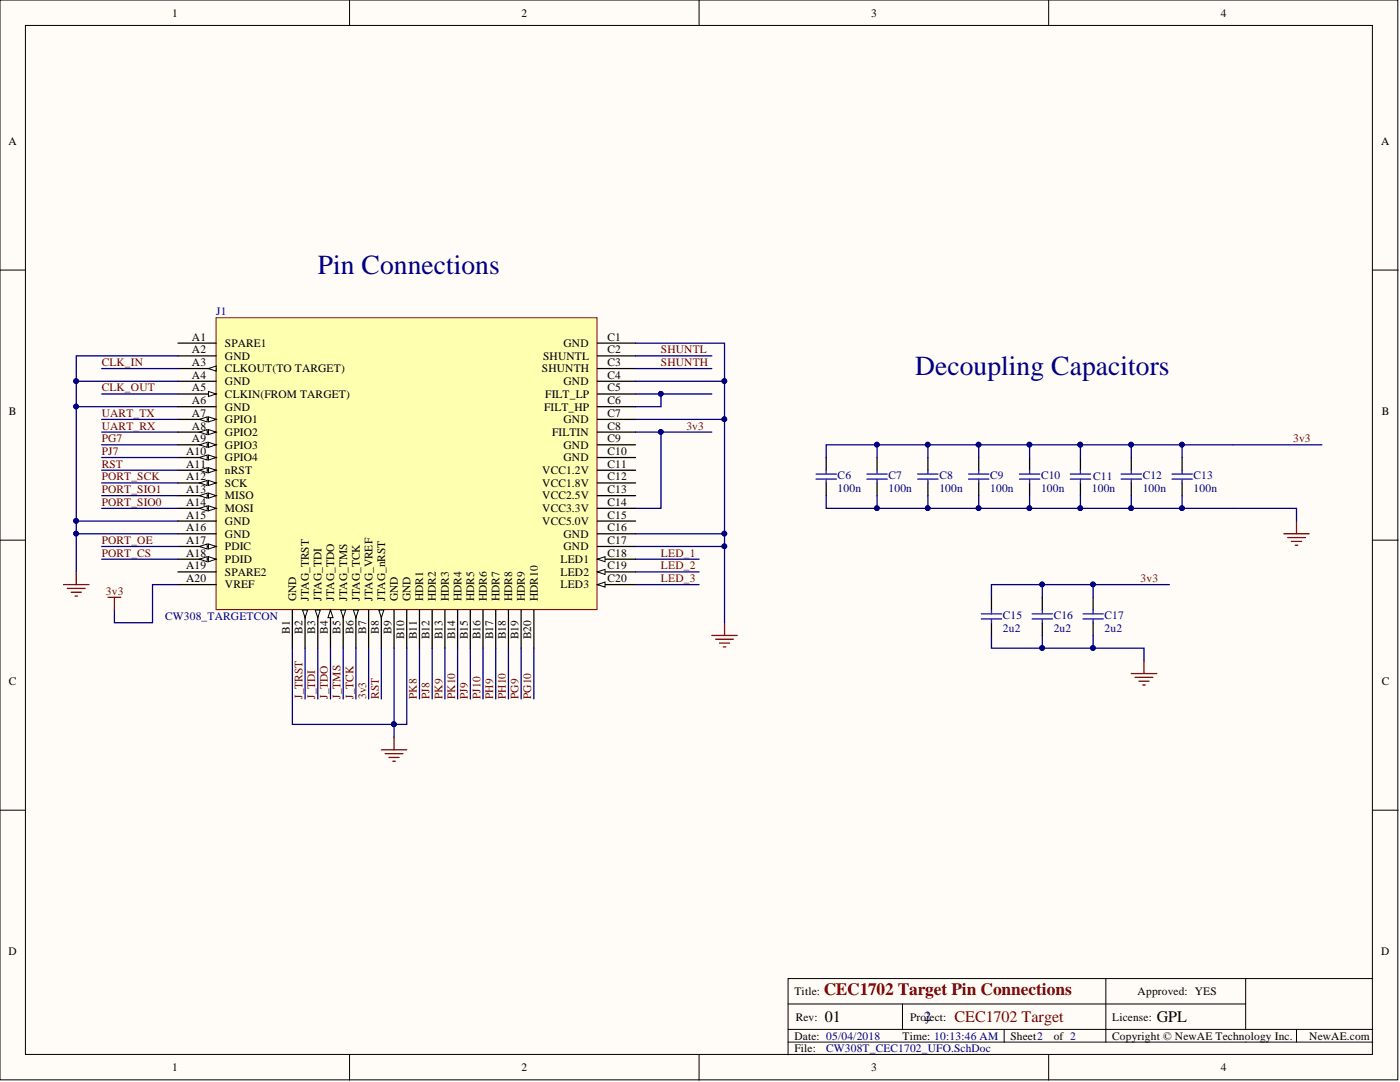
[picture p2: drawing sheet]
<svg xmlns="http://www.w3.org/2000/svg" width="279mm" height="216mm" viewBox="0 0 279 216" stroke-linecap="round" stroke-linejoin="round" font-family="sans-serif">
<defs><g id="words">
<g font-size="5.5" fill="#000080">
<text x="63.4" y="54.6">Pin Connections</text>
<text x="182.6" y="74.9">Decoupling Capacitors</text>
</g>
<text font-size="3.5" fill="#800000" x="164.4" y="198.6">CEC1702 Target Pin Connections</text>
<g font-size="3.2">
<text x="164.6" y="204">01</text>
<text x="230.8" y="204">GPL</text>
</g>
<text font-size="3.2" fill="#800000" x="190.5" y="204">CEC1702 Target</text>
<text font-size="2.8" fill="#000080" x="184.4" y="203.8">2</text>
<g font-size="2.3">
<text x="34.3" y="3.3">1</text>
<text x="104.1" y="3.3">2</text>
<text x="173.9" y="3.3">3</text>
<text x="243.6" y="3.3">4</text>
<text x="1.7" y="29">A</text>
<text x="275.7" y="29">A</text>
<text x="38.3" y="68">A1</text>
<text x="38.3" y="70.5">A2</text>
<text x="44.9" y="69.2">SPARE1</text>
<text x="44.9" y="71.8">GND</text>
<text x="108.4" y="71.8">SHUNTL</text>
<text x="112.5" y="69.2">GND</text>
<text x="121.3" y="68">C1</text>
<text x="121.3" y="70.5">C2</text>
<text x="38.3" y="73">A3</text>
<text x="38.3" y="75.6">A4</text>
<text x="44.9" y="74.3">CLKOUT(TO TARGET)</text>
<text x="44.9" y="76.8">GND</text>
<text x="108.1" y="74.3">SHUNTH</text>
<text x="112.5" y="76.8">GND</text>
<text x="121.3" y="73">C3</text>
<text x="121.3" y="75.6">C4</text>
<text x="1.8" y="82.8">B</text>
<text x="38.3" y="78.1">A5</text>
<text x="38.3" y="80.6">A6</text>
<text x="38.3" y="83.2">A7</text>
<text x="44.9" y="79.4">CLKIN(FROM TARGET)</text>
<text x="44.9" y="81.9">GND</text>
<text x="108.6" y="81.9">FILT_HP</text>
<text x="108.8" y="79.4">FILT_LP</text>
<text x="121.3" y="78.1">C5</text>
<text x="121.3" y="80.6">C6</text>
<text x="121.3" y="83.2">C7</text>
<text x="275.7" y="82.8">B</text>
<text x="38.3" y="85.7">A8</text>
<text x="38.3" y="88.3">A9</text>
<text x="44.9" y="84.4">GPIO1</text>
<text x="44.9" y="87">GPIO2</text>
<text x="44.9" y="89.5">GPIO3</text>
<text x="110.2" y="87">FILTIN</text>
<text x="112.5" y="84.4">GND</text>
<text x="112.5" y="89.5">GND</text>
<text x="121.3" y="85.7">C8</text>
<text x="121.3" y="88.3">C9</text>
<text x="37.1" y="90.8">A10</text>
<text x="37.1" y="93.3">A11</text>
<text x="37.1" y="95.9">A12</text>
<text x="44.9" y="92.1">GPIO4</text>
<text x="44.9" y="94.6">nRST</text>
<text x="108.2" y="94.6">VCC1.2V</text>
<text x="112.5" y="92.1">GND</text>
<text x="121.3" y="90.8">C10</text>
<text x="121.3" y="93.3">C11</text>
<text x="121.3" y="95.9">C12</text>
<text x="37.1" y="98.4">A13</text>
<text x="37.1" y="100.9">A14</text>
<text x="44.9" y="97.1">SCK</text>
<text x="44.9" y="99.7">MISO</text>
<text x="108.2" y="97.1">VCC1.8V</text>
<text x="108.2" y="99.7">VCC2.5V</text>
<text x="121.3" y="98.4">C13</text>
<text x="121.3" y="100.9">C14</text>
<text x="37.1" y="103.5">A15</text>
<text x="37.1" y="106">A16</text>
<text x="44.9" y="102.2">MOSI</text>
<text x="44.9" y="104.7">GND</text>
<text x="44.9" y="107.3">GND</text>
<text x="108.2" y="102.2">VCC3.3V</text>
<text x="108.2" y="104.7">VCC5.0V</text>
<text x="112.5" y="107.3">GND</text>
<text x="121.3" y="103.5">C15</text>
<text x="121.3" y="106">C16</text>
<text x="37.1" y="108.5">A17</text>
<text x="37.1" y="111.1">A18</text>
<text x="37.1" y="113.6">A19</text>
<text x="44.9" y="109.8">PDIC</text>
<text x="44.9" y="112.3">PDID</text>
<text x="111.9" y="112.3">LED1</text>
<text x="112.5" y="109.8">GND</text>
<text x="121.3" y="108.5">C17</text>
<text x="121.3" y="111.1">C18</text>
<text x="121.3" y="113.6">C19</text>
<text x="37.1" y="116.1">A20</text>
<text x="44.9" y="114.9">SPARE2</text>
<text x="44.9" y="117.4">VREF</text>
<text x="59.1" y="119.9" transform="rotate(-90 59.1 119.9)">GND</text>
<text x="61.6" y="119.9" transform="rotate(-90 61.6 119.9)">JTAG_TRST</text>
<text x="64.2" y="119.9" transform="rotate(-90 64.2 119.9)">JTAG_TDI</text>
<text x="66.7" y="119.9" transform="rotate(-90 66.7 119.9)">JTAG_TDO</text>
<text x="69.3" y="119.9" transform="rotate(-90 69.3 119.9)">JTAG_TMS</text>
<text x="71.8" y="119.9" transform="rotate(-90 71.8 119.9)">JTAG_TCK</text>
<text x="74.3" y="119.9" transform="rotate(-90 74.3 119.9)">JTAG_VREF</text>
<text x="76.9" y="119.9" transform="rotate(-90 76.9 119.9)">JTAG_nRST</text>
<text x="79.4" y="119.9" transform="rotate(-90 79.4 119.9)">GND</text>
<text x="81.9" y="119.9" transform="rotate(-90 81.9 119.9)">GND</text>
<text x="84.5" y="119.9" transform="rotate(-90 84.5 119.9)">HDR1</text>
<text x="87" y="119.9" transform="rotate(-90 87 119.9)">HDR2</text>
<text x="89.5" y="119.9" transform="rotate(-90 89.5 119.9)">HDR3</text>
<text x="92.1" y="119.9" transform="rotate(-90 92.1 119.9)">HDR4</text>
<text x="94.6" y="119.9" transform="rotate(-90 94.6 119.9)">HDR5</text>
<text x="97.2" y="119.9" transform="rotate(-90 97.2 119.9)">HDR6</text>
<text x="99.7" y="119.9" transform="rotate(-90 99.7 119.9)">HDR7</text>
<text x="102.2" y="119.9" transform="rotate(-90 102.2 119.9)">HDR8</text>
<text x="104.8" y="119.9" transform="rotate(-90 104.8 119.9)">HDR9</text>
<text x="107.3" y="119.9" transform="rotate(-90 107.3 119.9)">HDR10</text>
<text x="111.9" y="114.9">LED2</text>
<text x="111.9" y="117.4">LED3</text>
<text x="121.3" y="116.1">C20</text>
<text x="57.8" y="126.5" transform="rotate(-90 57.8 126.5)">B1</text>
<text x="60.4" y="126.5" transform="rotate(-90 60.4 126.5)">B2</text>
<text x="62.9" y="126.5" transform="rotate(-90 62.9 126.5)">B3</text>
<text x="65.4" y="126.5" transform="rotate(-90 65.4 126.5)">B4</text>
<text x="68" y="126.5" transform="rotate(-90 68 126.5)">B5</text>
<text x="70.5" y="126.5" transform="rotate(-90 70.5 126.5)">B6</text>
<text x="73.1" y="126.5" transform="rotate(-90 73.1 126.5)">B7</text>
<text x="75.6" y="126.5" transform="rotate(-90 75.6 126.5)">B8</text>
<text x="78.1" y="126.5" transform="rotate(-90 78.1 126.5)">B9</text>
<text x="80.7" y="127.6" transform="rotate(-90 80.7 127.6)">B10</text>
<text x="83.2" y="127.6" transform="rotate(-90 83.2 127.6)">B11</text>
<text x="85.7" y="127.6" transform="rotate(-90 85.7 127.6)">B12</text>
<text x="88.3" y="127.6" transform="rotate(-90 88.3 127.6)">B13</text>
<text x="90.8" y="127.6" transform="rotate(-90 90.8 127.6)">B14</text>
<text x="93.4" y="127.6" transform="rotate(-90 93.4 127.6)">B15</text>
<text x="95.9" y="127.6" transform="rotate(-90 95.9 127.6)">B16</text>
<text x="98.4" y="127.6" transform="rotate(-90 98.4 127.6)">B17</text>
<text x="101" y="127.6" transform="rotate(-90 101 127.6)">B18</text>
<text x="103.5" y="127.6" transform="rotate(-90 103.5 127.6)">B19</text>
<text x="106" y="127.6" transform="rotate(-90 106 127.6)">B20</text>
<text x="1.8" y="136.8">C</text>
<text x="275.7" y="136.8">C</text>
<text x="1.7" y="190.6">D</text>
<text x="275.7" y="190.6">D</text>
<text x="158.5" y="198.6">Title:</text>
<text x="158.8" y="203.6">Rev:</text>
<text x="181.6" y="203.6">Project:</text>
<text x="222" y="203.6">License:</text>
<text x="227" y="198.6">Approved: YES</text>
<text x="158.5" y="207.4">Date: 05/04/2018</text>
<text x="158.5" y="210">File:</text>
<text x="180.1" y="207.4">Time: 10:13:46 AM</text>
<text x="201.7" y="207.4">Sheet2</text>
<text x="210.3" y="207.4">of 2</text>
<text x="222" y="207.4">Copyright © NewAE Technology Inc.</text>
<text x="261.3" y="207.4">NewAE.com</text>
<text x="34.3" y="213.8">1</text>
<text x="104.1" y="213.8">2</text>
<text x="173.9" y="213.8">3</text>
<text x="243.6" y="213.8">4</text>
</g>
<g font-size="2.3" fill="#000080">
<text x="43.1" y="62.9">J1</text>
<text x="167.2" y="95.6">C6</text>
<text x="177.3" y="95.6">C7</text>
<text x="187.5" y="95.6">C8</text>
<text x="197.6" y="95.6">C9</text>
<text x="207.8" y="95.6">C10</text>
<text x="218.2" y="95.9">C11</text>
<text x="228.1" y="95.6">C12</text>
<text x="238.2" y="95.6">C13</text>
<text x="167.2" y="98.1">100n</text>
<text x="177.3" y="98.1">100n</text>
<text x="187.5" y="98.1">100n</text>
<text x="197.6" y="98.1">100n</text>
<text x="207.8" y="98.1">100n</text>
<text x="217.9" y="98.1">100n</text>
<text x="228.1" y="98.1">100n</text>
<text x="238.2" y="98.1">100n</text>
<text x="33" y="123.8">CW308_TARGETCON</text>
<text x="200.1" y="123.5">C15</text>
<text x="210.3" y="123.5">C16</text>
<text x="220.4" y="123.5">C17</text>
<text x="200.1" y="126">2u2</text>
<text x="210.3" y="126">2u2</text>
<text x="220.4" y="126">2u2</text>
<text x="164.9" y="210">CW308T_CEC1702_UFO.SchDoc</text>
</g>
<g font-size="2.3" fill="#800000">
<text x="131.9" y="70.5">SHUNTL</text>
<text x="20.3" y="73">CLK_IN</text>
<text x="131.9" y="73">SHUNTH</text>
<text x="20.3" y="78.1">CLK_OUT</text>
<text x="20.3" y="83.2">UART_TX</text>
<text x="20.3" y="85.7">UART_RX</text>
<text x="20.3" y="88.3">PG7</text>
<text x="137" y="85.7">3v3</text>
<text x="258.1" y="88.3">3v3</text>
<text x="20.3" y="95.9">PORT_SCK</text>
<text x="20.3" y="93.3">RST</text>
<text x="20.3" y="90.8">PJ7</text>
<text x="20.3" y="98.4">PORT_SIO1</text>
<text x="20.3" y="100.9">PORT_SIO0</text>
<text x="20.3" y="111.1">PORT_CS</text>
<text x="20.3" y="108.5">PORT_OE</text>
<text x="131.9" y="111.1">LED_1</text>
<text x="131.9" y="113.6">LED_2</text>
<text x="21.1" y="118.7">3v3</text>
<text x="131.9" y="116.1">LED_3</text>
<text x="227.6" y="116.1">3v3</text>
<text x="60.4" y="139.5" transform="rotate(-90 60.4 139.5)">J_TRST</text>
<text x="62.9" y="139.5" transform="rotate(-90 62.9 139.5)">J_TDI</text>
<text x="65.4" y="139.5" transform="rotate(-90 65.4 139.5)">J_TDO</text>
<text x="68" y="139.5" transform="rotate(-90 68 139.5)">J_TMS</text>
<text x="70.5" y="139.5" transform="rotate(-90 70.5 139.5)">J_TCK</text>
<text x="73.1" y="139.5" transform="rotate(-90 73.1 139.5)">3v3</text>
<text x="75.6" y="139.5" transform="rotate(-90 75.6 139.5)">RST</text>
<text x="83.2" y="139.5" transform="rotate(-90 83.2 139.5)">PK8</text>
<text x="85.7" y="139.5" transform="rotate(-90 85.7 139.5)">PJ8</text>
<text x="88.3" y="139.5" transform="rotate(-90 88.3 139.5)">PK9</text>
<text x="90.8" y="139.5" transform="rotate(-90 90.8 139.5)">PK10</text>
<text x="93.4" y="139.5" transform="rotate(-90 93.4 139.5)">PJ9</text>
<text x="95.9" y="139.5" transform="rotate(-90 95.9 139.5)">PJ10</text>
<text x="98.4" y="139.5" transform="rotate(-90 98.4 139.5)">PH9</text>
<text x="101" y="139.5" transform="rotate(-90 101 139.5)">PH10</text>
<text x="103.5" y="139.5" transform="rotate(-90 103.5 139.5)">PG9</text>
<text x="106" y="139.5" transform="rotate(-90 106 139.5)">PG10</text>
</g>
</g></defs>
<g fill="#fffcf8" stroke="#000" stroke-width=".2">
<path d="M0 0h279v215.5h-279z"/>
<path d="M5.1 5.1h268.8v205.3h-268.8z"/>
</g>
<g fill="none" stroke="#000" stroke-width=".2">
<path d="M69.8 0v5.1M139.5 0v5.1M209.3 0v5.1M0 53.9h5.1M274 53.9h5M0 107.8h5.1M274 107.8h5M0 161.7h5.1M274 161.7h5M220.7 195.3v12.6M248.6 195.3h-91.3v15.2M274 195.3h-25.4v10.1"/>
<path d="M69.8 210.5v5M139.5 210.5v5M157.3 200.3h91.3M157.3 207.9h116.7M157.3 205.4h116.7M180.1 200.3v5.1M200.4 205.4v2.5M209.3 210.5v5M258.7 205.4v2.5"/>
</g>
<path d="M43.1 63.4h76.1v58.2h-76.1z" fill="#ffffb0" stroke="#800000" stroke-width=".2"/>
<path d="M35.5 68.5h7.6M35.5 71h7.6M35.5 73.5h7.6" fill="none" stroke="#000" stroke-width=".25"/>
<path d="M41.6 73.5l1.5-.5v1.1z" fill="#fffcf8"/>
<path d="M41.6 73.5l1.5-.5v1.1z" fill="none" stroke="#000" stroke-width=".2"/>
<path d="M35.5 76.1h7.6M35.5 78.6h7.6" fill="none" stroke="#000" stroke-width=".25"/>
<path d="M41.6 78.1l1.5 .5-1.5 .5z" fill="#fffcf8"/>
<path d="M41.6 78.1l1.5 .5-1.5 .5z" fill="none" stroke="#000" stroke-width=".2"/>
<path d="M35.5 81.2h7.6M35.5 83.7h7.6" fill="none" stroke="#000" stroke-width=".25"/>
<path d="M41.6 83.2l1.5 .5-1.5 .5z" fill="#fffcf8"/>
<path d="M41.6 83.2l1.5 .5-1.5 .5z" fill="none" stroke="#000" stroke-width=".2"/>
<path d="M39.8 83.7l1.5-.5v1z" fill="#fffcf8"/>
<path d="M39.8 83.7l1.5-.5v1z" fill="none" stroke="#000" stroke-width=".2"/>
<path d="M35.5 86.2h7.6" fill="none" stroke="#000" stroke-width=".25"/>
<path d="M41.6 85.7l1.5 .5-1.5 .5z" fill="#fffcf8"/>
<path d="M41.6 85.7l1.5 .5-1.5 .5z" fill="none" stroke="#000" stroke-width=".2"/>
<path d="M39.8 86.2l1.5-.5v1z" fill="#fffcf8"/>
<path d="M39.8 86.2l1.5-.5v1z" fill="none" stroke="#000" stroke-width=".2"/>
<path d="M35.5 88.8h7.6" fill="none" stroke="#000" stroke-width=".25"/>
<path d="M41.6 88.3l1.5 .5-1.5 .5z" fill="#fffcf8"/>
<path d="M41.6 88.3l1.5 .5-1.5 .5z" fill="none" stroke="#000" stroke-width=".2"/>
<path d="M39.8 88.8l1.5-.5v1z" fill="#fffcf8"/>
<path d="M39.8 88.8l1.5-.5v1z" fill="none" stroke="#000" stroke-width=".2"/>
<path d="M35.5 91.3h7.6" fill="none" stroke="#000" stroke-width=".25"/>
<path d="M41.6 90.8l1.5 .5-1.5 .5z" fill="#fffcf8"/>
<path d="M41.6 90.8l1.5 .5-1.5 .5z" fill="none" stroke="#000" stroke-width=".2"/>
<path d="M39.8 91.3l1.5-.5v1z" fill="#fffcf8"/>
<path d="M39.8 91.3l1.5-.5v1z" fill="none" stroke="#000" stroke-width=".2"/>
<path d="M35.5 93.8h7.6" fill="none" stroke="#000" stroke-width=".25"/>
<path d="M41.6 93.3l1.5 .5-1.5 .5z" fill="#fffcf8"/>
<path d="M41.6 93.3l1.5 .5-1.5 .5z" fill="none" stroke="#000" stroke-width=".2"/>
<path d="M39.8 93.8l1.5-.5v1z" fill="#fffcf8"/>
<path d="M39.8 93.8l1.5-.5v1z" fill="none" stroke="#000" stroke-width=".2"/>
<path d="M35.5 96.4h7.6" fill="none" stroke="#000" stroke-width=".25"/>
<path d="M41.6 95.9l1.5 .5-1.5 .5z" fill="#fffcf8"/>
<path d="M41.6 95.9l1.5 .5-1.5 .5z" fill="none" stroke="#000" stroke-width=".2"/>
<path d="M39.8 96.4l1.5-.5v1z" fill="#fffcf8"/>
<path d="M39.8 96.4l1.5-.5v1z" fill="none" stroke="#000" stroke-width=".2"/>
<path d="M35.5 98.9h7.6" fill="none" stroke="#000" stroke-width=".25"/>
<path d="M41.6 98.4l1.5 .5-1.5 .5z" fill="#fffcf8"/>
<path d="M41.6 98.4l1.5 .5-1.5 .5z" fill="none" stroke="#000" stroke-width=".2"/>
<path d="M39.8 98.9l1.5-.5v1z" fill="#fffcf8"/>
<path d="M39.8 98.9l1.5-.5v1z" fill="none" stroke="#000" stroke-width=".2"/>
<path d="M35.5 101.4h7.6" fill="none" stroke="#000" stroke-width=".25"/>
<path d="M41.6 100.9l1.5 .5-1.5 .5z" fill="#fffcf8"/>
<path d="M41.6 100.9l1.5 .5-1.5 .5z" fill="none" stroke="#000" stroke-width=".2"/>
<path d="M39.8 101.4l1.5-.5v1z" fill="#fffcf8"/>
<path d="M39.8 101.4l1.5-.5v1z" fill="none" stroke="#000" stroke-width=".2"/>
<path d="M35.5 104h7.6M35.5 106.5h7.6M35.5 109h7.6" fill="none" stroke="#000" stroke-width=".25"/>
<path d="M41.6 108.5l1.5 .5-1.5 .6z" fill="#fffcf8"/>
<path d="M41.6 108.5l1.5 .5-1.5 .6z" fill="none" stroke="#000" stroke-width=".2"/>
<path d="M39.8 109l1.5-.5v1.1z" fill="#fffcf8"/>
<path d="M39.8 109l1.5-.5v1.1z" fill="none" stroke="#000" stroke-width=".2"/>
<path d="M35.5 111.6h7.6" fill="none" stroke="#000" stroke-width=".25"/>
<path d="M41.6 111.1l1.5 .5-1.5 .5z" fill="#fffcf8"/>
<path d="M41.6 111.1l1.5 .5-1.5 .5z" fill="none" stroke="#000" stroke-width=".2"/>
<path d="M39.8 111.6l1.5-.5v1z" fill="#fffcf8"/>
<path d="M39.8 111.6l1.5-.5v1z" fill="none" stroke="#000" stroke-width=".2"/>
<path d="M35.5 114.1h7.6M35.5 116.7h7.6M58.3 121.7v7.6M60.9 121.7v7.6" fill="none" stroke="#000" stroke-width=".25"/>
<path d="M60.4 121.7h1l-.5 1.5z" fill="#fffcf8"/>
<path d="M60.4 121.7h1l-.5 1.5z" fill="none" stroke="#000" stroke-width=".2"/>
<path d="M63.4 121.7v7.6" fill="none" stroke="#000" stroke-width=".25"/>
<path d="M62.9 121.7h1l-.5 1.5z" fill="#fffcf8"/>
<path d="M62.9 121.7h1l-.5 1.5z" fill="none" stroke="#000" stroke-width=".2"/>
<path d="M66 121.7v7.6" fill="none" stroke="#000" stroke-width=".25"/>
<path d="M66 121.7l.5 1.5h-1.1z" fill="#fffcf8"/>
<path d="M66 121.7l.5 1.5h-1.1z" fill="none" stroke="#000" stroke-width=".2"/>
<path d="M68.5 121.7v7.6" fill="none" stroke="#000" stroke-width=".25"/>
<path d="M68 121.7h1l-.5 1.5z" fill="#fffcf8"/>
<path d="M68 121.7h1l-.5 1.5z" fill="none" stroke="#000" stroke-width=".2"/>
<path d="M71 121.7v7.6" fill="none" stroke="#000" stroke-width=".25"/>
<path d="M70.5 121.7h1l-.5 1.5z" fill="#fffcf8"/>
<path d="M70.5 121.7h1l-.5 1.5z" fill="none" stroke="#000" stroke-width=".2"/>
<path d="M73.6 121.7v7.6M76.1 121.7v7.6" fill="none" stroke="#000" stroke-width=".25"/>
<path d="M75.6 121.7h1l-.5 1.5z" fill="#fffcf8"/>
<path d="M75.6 121.7h1l-.5 1.5z" fill="none" stroke="#000" stroke-width=".2"/>
<g fill="none" stroke="#000" stroke-width=".25">
<path d="M119.2 68.5h7.6M119.2 71h7.6M119.2 73.5h7.6M119.2 76.1h7.6M119.2 78.6h7.6M119.2 81.2h7.6M119.2 83.7h7.6M119.2 86.2h7.6M119.2 88.8h7.6M119.2 91.3h7.6M119.2 93.8h7.6M119.2 96.4h7.6"/>
<path d="M119.2 98.9h7.6M119.2 101.4h7.6M119.2 104h7.6M119.2 106.5h7.6M119.2 109h7.6M119.2 111.6h7.6M78.6 121.7v7.6M81.2 121.7v7.6M83.7 121.7v7.6M86.2 121.7v7.6M88.8 121.7v7.6M91.3 121.7v7.6"/>
<path d="M93.9 121.7v7.6M96.4 121.7v7.6M98.9 121.7v7.6M101.5 121.7v7.6M104 121.7v7.6M106.5 121.7v7.6"/>
</g>
<path d="M119.2 111.6l1.5-.5v1z" fill="#fffcf8"/>
<path d="M119.2 111.6l1.5-.5v1z" fill="none" stroke="#000" stroke-width=".2"/>
<path d="M119.2 114.1h7.6" fill="none" stroke="#000" stroke-width=".25"/>
<path d="M119.2 114.1l1.5-.5v1z" fill="#fffcf8"/>
<path d="M119.2 114.1l1.5-.5v1z" fill="none" stroke="#000" stroke-width=".2"/>
<path d="M119.2 116.7h7.6" fill="none" stroke="#000" stroke-width=".25"/>
<path d="M119.2 116.7l1.5-.6v1.1z" fill="#fffcf8"/>
<path d="M119.2 116.7l1.5-.6v1.1z" fill="none" stroke="#000" stroke-width=".2"/>
<g fill="none" stroke="#000" stroke-width=".25">
<path d="M164.9 91.3v2.5M164.9 96.4v2.5M175 91.3v2.5M175 96.4v2.5M185.2 91.3v2.5M185.2 96.4v2.5M195.3 91.3v2.5M195.3 96.4v2.5M205.5 91.3v2.5M205.5 96.4v2.5M215.6 91.3v2.5M215.6 96.4v2.5"/>
<path d="M225.8 91.3v2.5M225.8 96.4v2.5M235.9 91.3v2.5M235.9 96.4v2.5M197.9 119.2v2.5M208 119.2v2.5M218.2 119.2v2.5M197.9 124.3v2.5M208 124.3v2.5M218.2 124.3v2.5"/>
</g>
<g fill="none" stroke="#00f" stroke-width=".25">
<path d="M162.9 95.6h4M162.9 94.6h4M164.9 93.8v.8M164.9 95.6v.8M173 95.6h4.1M173 94.6h4.1M175 93.8v.8M175 95.6v.8M183.2 95.6h4M183.2 94.6h4M185.2 93.8v.8M185.2 95.6v.8"/>
<path d="M193.3 95.6h4.1M193.3 94.6h4.1M195.3 93.8v.8M195.3 95.6v.8M203.4 95.6h4.1M203.4 94.6h4.1M205.5 93.8v.8M205.5 95.6v.8M213.6 95.6h4.1M213.6 94.6h4.1M215.6 93.8v.8M215.6 95.6v.8"/>
<path d="M223.7 95.6h4.1M223.7 94.6h4.1M225.8 93.8v.8M225.8 95.6v.8M233.9 95.6h4M233.9 94.6h4M235.9 93.8v.8M235.9 95.6v.8M195.8 123.5h4.1M195.8 122.5h4.1M197.9 121.7v.8M197.9 123.5v.8"/>
<path d="M206 123.5h4M206 122.5h4M208 121.7v.8M208 123.5v.8M216.1 123.5h4.1M216.1 122.5h4.1M218.2 121.7v.8M218.2 123.5v.8"/>
</g>
<g fill="none" stroke="#800000" stroke-width=".25">
<path d="M12.7 116.7h5.1M13.4 117.4h3.6M14.2 118.2h2M15 118.9h.5M15.2 114.1v2.6M21.6 119.2h2.5M22.8 119.2v2.5M256.2 106.5h5.1M257 107.3h3.5M257.7 108h2.1M258.5 108.8h.5M258.7 104v2.5"/>
<path d="M142.1 126.8h5M142.8 127.6h3.6M143.6 128.3h2M144.3 129.1h.5M144.6 124.3v2.5M225.8 134.4h5M226.5 135.2h3.6M227.3 135.9h2M228.1 136.7h.5M228.3 131.9v2.5M76.1 149.6h5.1M76.9 150.4h3.5"/>
<path d="M77.6 151.1h2.1M78.4 151.9h.5M78.6 147.1v2.5"/>
</g>
<g fill="none" stroke="#000080" stroke-width=".25">
<path d="M20.3 78.6h15.2M20.3 73.5h15.2M35.5 76.1h-20.3v5.1h20.3M35.5 71h-20.3v5.1M126.8 76.1h17.8v7.6M126.8 68.5h17.8v7.6M126.8 78.6h15.3M126.8 73.5h15.3M126.8 71h15.3M131.9 78.6v2.6h-5.1M15.2 81.2v22.8h20.3M20.3 98.9h15.2"/>
<path d="M20.3 96.4h15.2M20.3 83.7h15.2M20.3 86.2h15.2M20.3 93.8h15.2M20.3 91.3h15.2M20.3 88.8h15.2M126.8 86.2h5.1v15.2h-5.1M126.8 83.7h17.8v40.6M131.9 86.2h10.2M164.9 98.9v2.5h93.8v2.6M175 88.8v2.5M175 98.9v2.5"/>
<path d="M185.2 88.8v2.5M185.2 98.9v2.5M195.3 88.8v2.5M195.3 98.9v2.5M205.5 88.8v2.5M205.5 98.9v2.5M215.6 88.8h-50.7v2.5M215.6 88.8h48.2M215.6 88.8v2.5M215.6 98.9v2.5M225.8 88.8v2.5M225.8 98.9v2.5"/>
<path d="M235.9 88.8v2.5M235.9 98.9v2.5M15.2 104v2.5h20.3M15.2 106.5v7.6M20.3 101.4h15.2M20.3 111.6h15.2M20.3 109h15.2M35.5 116.7h-5.1v7.6h-7.6v-2.6M126.8 111.6h12.7M126.8 114.1h12.7M126.8 116.7h12.7M126.8 106.5h17.8"/>
<path d="M126.8 109h17.8M208 116.7v2.5M218.2 116.7v2.5M233.4 116.7h-35.5v2.5M58.3 129.3v15.2h22.9v-15.2M60.9 129.3v10.2M63.4 129.3v10.2M66 129.3v10.2M68.5 129.3v10.2M71 129.3v10.2M73.6 129.3v10.2M76.1 129.3v10.2"/>
<path d="M78.6 129.3v17.8M83.7 129.3v10.2M86.2 129.3v10.2M88.8 129.3v10.2M91.3 129.3v10.2M93.9 129.3v10.2M96.4 129.3v10.2M98.9 129.3v10.2M101.5 129.3v10.2M104 129.3v10.2M106.5 129.3v10.2M197.9 126.8v2.5h30.4v2.6"/>
<path d="M208 126.8v2.5M218.2 126.8v2.5"/>
</g>
<g fill="#000080" stroke="#000080" stroke-width=".2">
<circle cx="131.9" cy="86.2" r=".47"/>
<circle cx="131.9" cy="78.6" r=".47"/>
<circle cx="175" cy="88.7" r=".47"/>
<circle cx="205.4" cy="88.7" r=".47"/>
<circle cx="175" cy="101.4" r=".47"/>
<circle cx="205.4" cy="101.4" r=".47"/>
<circle cx="15.2" cy="76" r=".47"/>
<circle cx="15.2" cy="81.1" r=".47"/>
<circle cx="15.2" cy="103.9" r=".47"/>
<circle cx="15.2" cy="106.5" r=".47"/>
<circle cx="144.6" cy="76" r=".47"/>
<circle cx="144.6" cy="83.6" r=".47"/>
<circle cx="144.6" cy="106.5" r=".47"/>
<circle cx="144.6" cy="109" r=".47"/>
<circle cx="215.6" cy="88.7" r=".47"/>
<circle cx="185.1" cy="101.4" r=".47"/>
<circle cx="185.1" cy="88.7" r=".47"/>
<circle cx="195.3" cy="101.4" r=".47"/>
<circle cx="195.3" cy="88.7" r=".47"/>
<circle cx="215.6" cy="101.4" r=".47"/>
<circle cx="225.7" cy="101.4" r=".47"/>
<circle cx="225.7" cy="88.7" r=".47"/>
<circle cx="235.9" cy="101.4" r=".47"/>
<circle cx="235.9" cy="88.7" r=".47"/>
<circle cx="78.6" cy="144.5" r=".47"/>
<circle cx="208" cy="129.3" r=".47"/>
<circle cx="218.1" cy="129.3" r=".47"/>
<circle cx="208" cy="116.6" r=".47"/>
<circle cx="218.1" cy="116.6" r=".47"/>
</g>
<use href="#words"/>
</svg>
